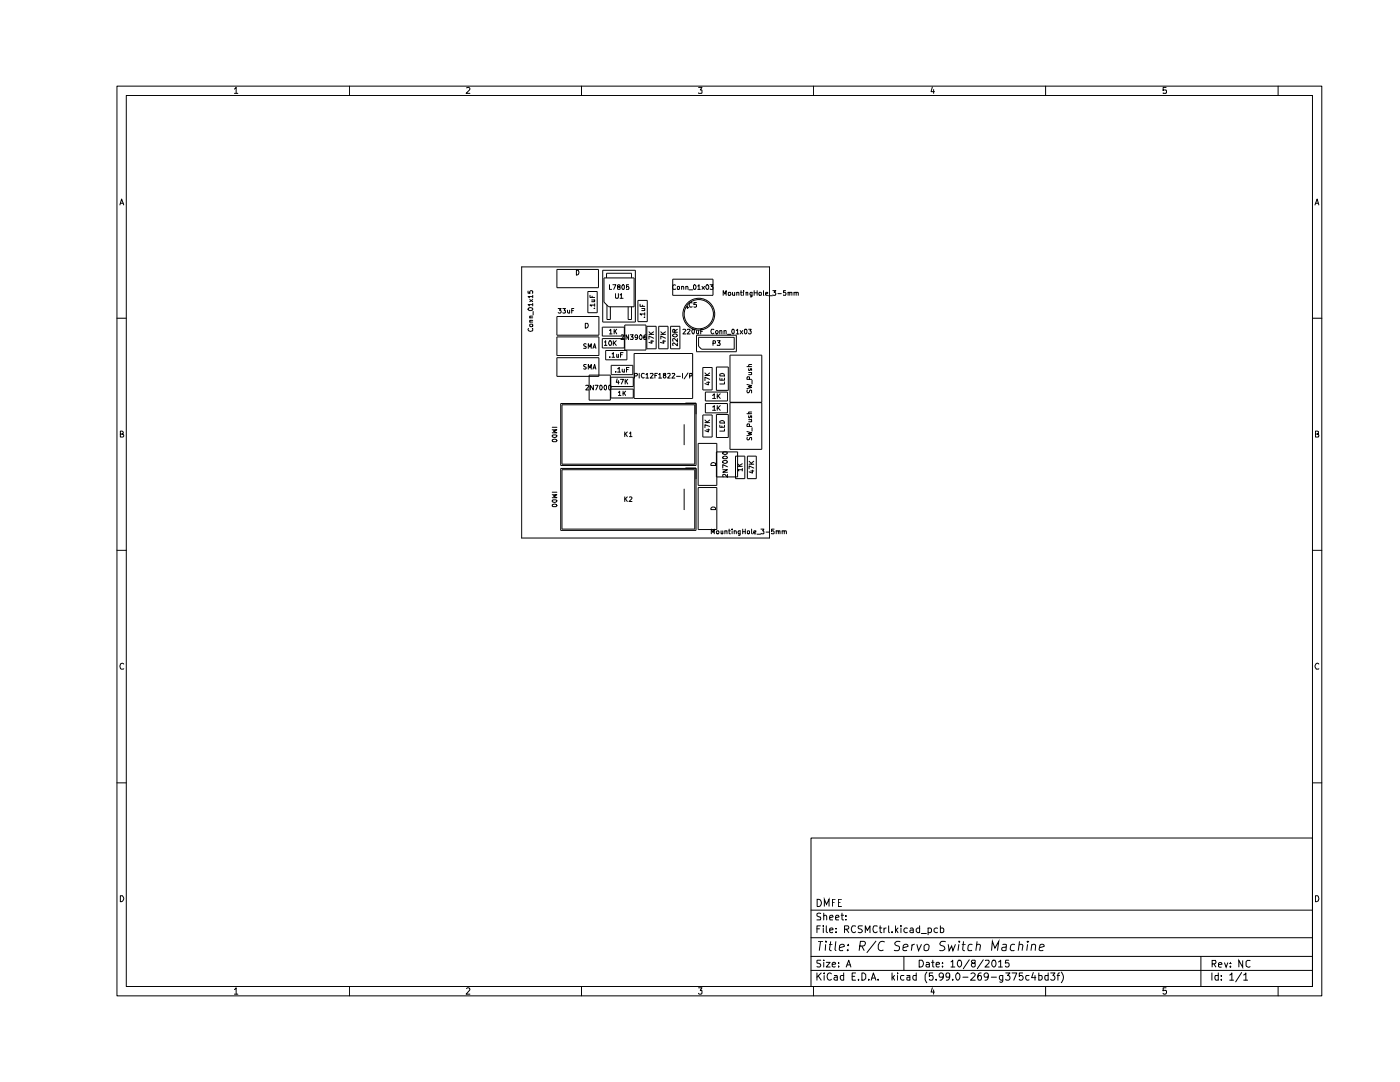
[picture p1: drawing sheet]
<svg xmlns="http://www.w3.org/2000/svg" width="279mm" height="216mm" viewBox="0 0 279 216" stroke-linecap="round" stroke-linejoin="round" font-family="sans-serif">
<g fill="none" stroke="#000" stroke-width=".2">
<path d="M23.3 17.2h240.5v181.5h-240.5zM25.2 19h236.7v177.8h-236.7zM46.8 17.8l.3-.4v1.2M46.8 18.6h.7M69.7 17.2v1.8M93.1 17.5l.4-.1 .3 .4-.8 .8h.8M116 17.2v1.8M139.4 17.4h.7l-.3 .5 .3 .1v.5h-.7M162.4 17.2v1.8M186.1 17.4l-.3 .9h.7M186.3 17.9v.7M208.7 17.2v1.8"/>
<path d="M232.7 17.4h-.6v.6l.6-.1v.7l-.6-.1M255.1 17.2v1.8M23.9 40.9l.4-1.2 .4 1.2M24 40.6h.6M104.1 53.3h49.5v54.1h-49.5zM105.4 58.1v.4h.4l-.1-.3 .2-.2 .4 .1-.1 .4M105.7 59.8l.6 .4M106.3 59.2h-.9l.2 .2M106.3 58.9v.5M106.3 59.8l-.6 .4M111.1 53.8h8.3v3.6h-8.3zM115 53.9h.4a.53 .53 0 0 1 .1 .6 .53 .53 0 0 1-.5 .4z"/>
<path d="M117.3 58.2h1.9v4.2h-1.9zM117.7 58.9v.5h1M118.1 59.9h.6M118.2 59.1v.3M118.6 59.9l.1 .3h-.6M120.3 53.9h6.5v10.4h-6.5zM120.5 55.5h6v5.7h-5l-1-.9zM121 55.5v-1h5v1M121.6 56.8v.9h.5M122.3 56.8h.6l-.4 .9M122.8 58.6l.1 .9h.4l.1-.9M123.4 57.2l-.2-.1v-.2h.6v.2l-.6 .2 .1 .4h.5v-.4l-.2-.1"/>
<path d="M123.8 58.8l.2-.2v.9M123.8 59.5h.5M124.2 56.9l.2-.1 .2 .2-.1 .7h-.3zM125.4 56.8h-.4v.5l.1-.2h.3l.1 .3-.1 .3h-.4M127.3 59.9h1.9v4.3h-1.9zM134.3 55.7h8v3.2h-8zM134.8 56.9l-.3-.1-.2 .3v.5l.1 .1h.4M135.2 57.2h.4l-.1 .5h-.3zM136 57.2l.4-.1 .1 .6M136 57.1v.6M136.9 57.2l.3-.1 .1 .6M136.9 57.1v.6"/>
<path d="M137.5 57.8h.7M138.4 57l.2-.2a.47 .47 0 0 1 .3 .5 .47 .47 0 0 1-.4 .4zM139.2 57.1l.3-.3v.9M139.2 57.7h.6M140.1 57.1l.5 .6M140.6 57.1l-.5 .6M140.9 57l.2-.2a.47 .47 0 0 1 .4 .5 .47 .47 0 0 1-.5 .4l-.1-.3zM141.7 56.8h.6l-.3 .3 .3 .2v.4h-.6M144.3 58.9v-.9l.4 .7 .2-.7v.9M145.3 58.4l.5-.1v.6l-.5-.1zM146.2 58.3v.5h.4M146.6 58.3v.6"/>
<path d="M147 58.4h.5v.5M147 58.3v.6M147.8 58.3h.3M147.9 58v.8l.2 .1M148.4 58v.1M148.4 58.3v.6M148.9 58.4l.3-.1v.6M148.9 58.3v.6M150.1 58.9h-.4v-.6h.4v.9h-.4M150.5 58v.9M150.5 58.4h.6M151.1 58v.9"/>
<path d="M151.5 58.3l.4 .1v.5h-.4zM152.4 58l.1 .9M152.8 58.7l.4-.2v-.2l-.4 .1v.4l.4 .1M153.4 59h.7M154.2 58h.6l-.3 .3 .3 .2-.1 .4-.5-.1M155.3 58.6h.6M156.8 58h-.4v.4l.3-.1 .2 .5-.1 .1-.4-.1M157.3 58.4l.3-.1v.6M157.3 58.3v.6M157.6 58.4l.4-.1v.6M158.5 58.4h.4v.5M158.5 58.3v.6"/>
<path d="M158.9 58.4h.4v.5M262.4 40.9l.5-1.2 .3 1.2M262.5 40.6h.6M23.3 63.5h1.9M105.5 65.5l-.1 .2a.56 .56 0 0 0 .9 .3l-.1-.5M105.5 61.5l.5-.1 .3 .2a.47 .47 0 0 1-.4 .4 .47 .47 0 0 1-.5-.4zM105.7 64.8l.5-.1 .1 .4h-.6zM105.7 64.3h.6M105.7 63.4h.6M106.3 63.9h-.6l.1 .4M106.3 63.1h-.6l.1 .3M106.3 60.8h-.9l.2 .2"/>
<path d="M106.3 60.5v.5M106.4 62.1v.7M111.1 71.4h8.4v3.7h-8.4zM111.1 63.2h8.4v3.7h-8.4zM111.1 67.2h8.4v3.8h-8.4zM111.4 61.6h.6l-.4 .3 .4 .2v.2l-.2 .2-.4-.1M112.3 61.6h.5l-.2 .3 .2 .1v.4h-.5M113.3 61.9v.4l.1 .2 .3-.1M113.7 61.9v.6M114.1 62h.3M114.5 61.6h-.4v.9M116.8 64.5h.4a.54 .54 0 0 1 .2 .6 .54 .54 0 0 1-.6 .3z"/>
<path d="M116.9 77l.5-.1 .1 .1-.6 .8h.6M117 72.7h-.4a.42 .42 0 0 0 .4 .6v.3l-.2 .1-.3-.1M117 68.7l-.4-.1-.1 .1 .1 .4 .4 .1-.1 .3h-.4M117.4 73.7v-1l.3 .7 .3-.7v1M117.4 69.5v-.9l.3 .7 .3-.7v.9M117.6 74.8h4.2v5h-4.2zM118.3 73.7l.4-1 .2 1M118.3 69.5l.4-.9 .2 .9M118.4 76.9v.9l-.6-.9v.9M118.4 73.4h.4M118.4 69.3h.4M118.6 61.6h.1"/>
<path d="M118.7 60.9h-1l.3 .2M118.7 60.6v.5M118.8 76.9h.6l-.5 .9M119.8 76.9a.47 .47 0 0 1 .4 .4 .47 .47 0 0 1-.3 .5l-.2-.2zM120.2 65.3h4.4v1.8h-4.4zM120.2 67.6h4.4v1.8h-4.4zM120.6 68.2l.3-.2v.9M120.6 77l.4-.1v.1v.6l-.1 .2a.63 .63 0 0 1-.3-.8zM120.6 68.9h.5M120.9 69.9h4.2v1.9h-4.2zM121.1 60.9v2.9h.7v-2.6M121.6 76.9a.47 .47 0 0 1 .4 .4 .47 .47 0 0 1-.4 .5l-.1-.2z"/>
<path d="M121.6 66l.3-.3v.9M121.6 66.6h.5M121.7 71.2v.1M121.7 68a.48 .48 0 0 1 .4 .5 .48 .48 0 0 1-.5 .4v-.2a.55 .55 0 0 1 .1-.7zM121.9 77.6h4.5v1.8h-4.5zM121.9 75.3h4.5v1.8h-4.5zM122 72.9h4.3v1.9h-4.3zM122.1 70.6l.3-.2v.9M122.1 71.3h.6M122.4 68v.9M122.6 68.4l.4 .5M122.6 65.7v.9"/>
<path d="M122.7 66l.4 .6M122.9 74.2v.1M123 68l-.6 .6M123.1 70.7v.6l.3-.1M123.1 65.7l-.5 .5M123.2 75.6l-.2 .7h.6M123.2 73.6h.2l.2-.3v1M123.2 74.3h.6M123.4 78.3l.3-.2v.8M123.4 70.7v.6M123.4 75.9v.7M123.4 78.9h.5"/>
<path d="M123.8 75.7h.6l-.4 .9M123.8 70.8h.4M124 66.9l.3-.1 .2 .3-.6 .6h.6M124.2 73.7v.4l.1 .2 .3-.1M124.3 70.4h-.5v.9M124.3 78.1v.8M124.5 78.4l.4 .5M124.6 73.7v.6M124.7 64.9h4.2v4.9h-4.2zM124.8 75.7v.9M124.9 78.1l-.6 .5M124.9 76l.4 .6"/>
<path d="M125 73.7h.4M125.3 75.7l-.5 .5M125.4 61.2v2.6h.6v-2.6M125.4 66.8v.9l-.5-.9v.9M125.5 73.3h-.5v1M125.8 66.8h.6l-.4 .4h.3v.5l-.5-.1M126.5 70.5h11.7v9h-11.7zM126.6 75h.5l.1-.2-.1-.3h-.5v.9M127.2 67.2l-.1 .2h-.3a.33 .33 0 0 1 0-.5 .33 .33 0 0 1 .4 0v.7l-.4 .1M127.6 74.5v.9M127.7 66.9l.1-.1a.48 .48 0 0 1 .4 .5 .48 .48 0 0 1-.5 .4l-.1-.3zM127.7 60.7v.4h1"/>
<path d="M128.1 61.6h.6M128.2 60.9v.2M128.6 63.3h.1M128.6 61.6l.1 .4h-.6M128.6 74.6l-.4-.1a.48 .48 0 0 0-.2 .6 .48 .48 0 0 0 .6 .3M128.7 62.7h-1l.3 .2M128.7 62.4v.5M128.9 66.8l-.3 .1-.1 .2v.5h.5l-.1-.4h-.3l-.1 .2M128.9 74.8l.3-.3v.9M128.9 75.4h.5M129.1 65.1h1.9v4.5h-1.9zM129.5 66.7h.9"/>
<path d="M129.5 66.2l.5 .5M129.8 74.6l.5-.1 .1 .2-.6 .7h.6M129.9 68.1h.5M130.1 67.9v.6l-.6-.2M130.4 67.5l-.9-.4v.5M130.4 66.2l-.5 .3M130.7 74.9h.3M131.2 74.5h-.5v.9M131.5 74.8l.2-.3v.9M131.5 75.4h.6M131.5 65.1h1.8v4.5h-1.8zM131.9 66.7h.9"/>
<path d="M131.9 66.2l.5 .5M132.2 68.1h.6M132.5 67.9v.6l-.7-.2M132.6 74.8l-.2-.2 .4-.1v.3l-.4 .2v.4h.2l.3-.1-.2-.5M132.8 67.5l-.9-.4v.5M132.8 66.2l-.5 .3M133.2 74.6h.5v.2l-.5 .6h.5M133.8 65.1h1.9v4.5h-1.9zM134.2 74.6l.4-.1 .1 .3-.6 .6h.6M134.3 66.8a.54 .54 0 0 1 .9 .2 .49 .49 0 0 1-.5 .2 .49 .49 0 0 1-.4-.4zM134.7 66.3v-.5h-.4v.5h.9M135 75.1h.8"/>
<path d="M135.2 68.4v.6l-.7-.6-.2 .1v.4M135.2 67.6v.6l-.6-.6h-.3v.5M135.2 65.7l-.5 .3M136.2 74.5v.9M136.3 65.8l.4-.1 .2 .2-.6 .7h.6M137 61.4h.6M137.2 65.8l.4-.1 .1 .3-.6 .6h.6M137.2 61v.6M137.3 74.4l-.8 1.2M137.6 75l.5-.1v-.4h-.5v.9M138.1 60.5l-.3-.1-.2 .2v.4l.2 .3 .3-.1M138.1 65.8l.4-.1 .1 .2v.5l-.2 .2-.3-.4z"/>
<path d="M139 60.4h-.5v.4h.5v.4h-.5M139 66v.5l.2 .1 .2-.1M139 66.9h8v3.3h-8zM139.4 67.3h7.1v2.4h-6.5l-.6-.6zM139.4 66v.6M139.8 66.1h.4M140.3 65.7h-.5v.9M140.3 73.3h1.8v4.5h-1.8zM140.7 74.9h.9M140.7 74.4l.5 .5M140.8 78.2h4.4v1.8h-4.4zM141 76.3h.6"/>
<path d="M141.4 76.2v.6l-.7-.3M141.6 75.7l-.9-.4v.6M141.6 74.4l-.5 .4M142.2 78.9l.4-.3v.9M142.2 79.5h.6M142.3 68.5h.4l.1-.4-.5-.1v.9M142.5 65.8l-.5-.1a.54 .54 0 0 0-.1 .5 .54 .54 0 0 0 .4 .4l.2-.1M142.8 66.1l.2-.1 .3 .1-.2 .5-.2-.1zM143 73.2h2.3v4.7h-2.3zM143.1 68h.6l-.3 .4h.3v.5l-.6-.1M143.1 78.6v.9M143.3 79l.4 .5"/>
<path d="M143.7 75.4v.5h.9v-.5M143.7 74.7a.53 .53 0 0 1 .5-.2 .53 .53 0 0 1 .4 .5h-.9zM143.7 66h.4v.6M143.7 66v.6M143.7 78.6l-.6 .6M144.1 75.5v.4M144.5 66h.4v.6M144.5 66v.6M144.6 76.2v.4h-.9M145.2 66.7h.7M145.7 70.9h6.3v9.4h-6.3zM146.1 65.8l.3-.1 .1 .2v.5l-.1 .2-.4-.4z"/>
<path d="M147 66l.2-.3v.9M147 66.6h.5M147.7 66l.5 .6M148.2 66l-.5 .6M148.6 65.7h.4l.1 .2v.5l-.3 .2-.2-.2zM149.1 76.7l.9 .3-.7 .1 .7 .2-.9 .3M149.1 73.2h.9M149.2 77.8l-.1 .3 .1 .3 .3-.1 .2-.5 .3 .1v.5M149.4 73.6v.3h.3v-.3h.3v.3M149.4 65.7h.5l-.2 .3 .2 .1v.4l-.2 .1h-.2l-.1-.1M149.4 74.3h.6M149.6 75.7v-.4l-.4-.1-.1 .5h.9"/>
<path d="M149.9 74.3v.5h-.5M150 72.7l-.6 .1 .1 .4M150.1 75.9v.7M261.9 63.5h1.9M24 86.6l.5-.1v-.4l-.5-.1v1.2h.5l.2-.3-.2-.3h-.1M110.2 85.8h.9l-.6 .2 .6 .4h-.9M110.2 86.9l.8-.1 .1 .2a.47 .47 0 0 1-.5 .3 .47 .47 0 0 1-.4-.4zM110.2 87.8a.54 .54 0 0 1 .9 .2l-.1 .1h-.6h-.2zM110.2 98.7h.9l-.6 .3 .6 .3h-.9M110.2 99.8l.8-.1 .1 .2a.47 .47 0 0 1-.5 .4 .47 .47 0 0 1-.4-.5zM110.2 85.3h.9M110.2 98.2h.9"/>
<path d="M112.2 80.8h26.5v11.8h-26.5zM112.2 93.7h26.5v11.9h-26.5zM124.7 86.2v.9M124.7 99.1v1M124.9 86.6l.3 .5M124.9 99.6l.3 .5M125.2 86.2l-.5 .5M125.2 99.1l-.5 .6M125.6 86.4l.3-.2v.9M125.6 99.2l.4-.1 .1 .3-.6 .7h.6M125.6 87.1h.5M136.5 84.7v4.1"/>
<path d="M136.5 97.5v4.3M136.8 93.4h2.1v12.4h-27v-12.3h27M136.8 80.4h2.1v12.5h-27v-12.4h27M139.3 88.5h3.8v8.4h-3.8zM139.3 97.3h3.8v8.4h-3.8zM140.3 82.8h1.8v4.4h-1.8zM140.7 84.3h.9M140.7 83.8l.5 .5M140.8 80.5h4.4v1.9h-4.4zM141 85.8h.6M141.4 85.6v.6l-.7-.3M141.6 85.1l-.9-.3v.5"/>
<path d="M141.6 83.8l-.5 .4M142 92.4l.4-.1 .4 .2v.4h-.9zM142.2 81.2l.4-.3v1M142.2 81.9h.6M143 82.7h2.3v4.6h-2.3zM143 90.2h4.2v5h-4.2zM143.1 80.9v1M143.3 81.4l.4 .5M143.7 84.8v.5h.9v-.5M143.7 84.1a.53 .53 0 0 1 .5-.2 .53 .53 0 0 1 .4 .5h-.9zM143.7 80.9l-.6 .6M144.1 85v.3"/>
<path d="M144.2 93.7h1l-1 .5h1M144.2 91.2a.54 .54 0 0 1 1 .2l-.2 .1h-.6l-.2-.1zM144.2 90.3l.8-.1 .2 .1a.47 .47 0 0 1-.5 .4 .47 .47 0 0 1-.5-.4zM144.3 91.9a.53 .53 0 0 1 .9 .3 .49 .49 0 0 1-.6 .3 .49 .49 0 0 1-.4-.5zM144.6 85.6v.4h-.9M145.2 94.7v.5l-.5-.5h-.5l.1 .5M145.2 93.1l-1-.4v.7M145.7 80.3h6.3v9.4h-6.3zM146.8 91h1.8v4.5h-1.8zM147.2 93h.9M147.2 92.5l.5 .5M148.1 93.7h-.9l.3 .3"/>
<path d="M148.1 93.5v.5M148.1 92.5l-.6 .4M149.1 86.1l.9 .3-.7 .1 .7 .2-.9 .3M149.1 82.5h.9M149.2 87.3l-.1 .3 .1 .2 .4-.2 .1-.3 .3 .1v.4M149.2 91h1.7v4.5h-1.7zM149.4 83v.3l.2 .1 .1-.4h.3v.4M149.4 83.7h.6M149.5 92.6h.9M149.5 92l.6 .6M149.6 85.1v-.4l-.4-.1-.1 .5h.9M149.8 94h.6"/>
<path d="M149.9 83.7l.1 .5h-.6M150 82.2h-.6l.1 .3M150.1 85.3v.7M150.2 93.8v.6l-.7-.3M150.4 93.4l-.9-.4v.6M150.4 92l-.5 .5M262.5 86.6h.4l.2-.2v-.3l-.6-.1v1.2h.6l.1-.3-.1-.3h-.2M23.3 109.8h1.9M110.2 100.8a.54 .54 0 0 1 .9 .1l-.1 .2h-.6l-.2-.1zM141.9 101.4l.2-.2h.5l.2 .1v.4h-.9zM142 106.5v-.9l.3 .7 .3-.7v.9M143.1 105.9h.3v.6h-.3z"/>
<path d="M143.9 105.9v.6l.3-.1M144.2 105.9v.6M144.7 106l.4-.1v.6M144.7 105.9v.6M145.4 105.9h.4M145.5 105.6v.8l.3 .1M146.1 105.6v.1M146.1 105.9v.6M146.5 106l.4-.1 .1 .6M146.5 105.9v.6M147.7 106.5h-.3v-.6h.3v.9h-.3M148.2 105.6v.9"/>
<path d="M148.2 106.1h.5M148.7 105.6v.9M149.2 106h.4l-.1 .5-.3-.1zM150 105.6v.8l.2 .1M150.4 106.3l.4-.1v-.3h-.3l-.1 .2v.3l.4 .1M151.1 106.6h.7M151.9 105.6h.6l-.3 .3 .3 .2v.3h-.6M152.9 106.2h.7M154.5 105.6h-.5v.5l.1-.2 .4 .2-.1 .4-.4-.1M154.9 106l.4-.1v.6M154.9 105.9v.6M155.3 106.1v-.2h.4v.6"/>
<path d="M156.1 106l.4-.1v.6M156.1 105.9v.6M156.5 106.1l.1-.2h.3v.6M261.9 109.8h1.9M24.7 132.5l-.3-.2a.67 .67 0 0 0-.5 .5 .67 .67 0 0 0 .3 .7l.5-.1M263.2 132.5l-.3-.2a.67 .67 0 0 0-.5 .5 .67 .67 0 0 0 .3 .7l.5-.1M23.3 156.2h1.9M261.9 156.2h1.9M24 178.7h.4a.66 .66 0 0 1 .3 .8 .66 .66 0 0 1-.7 .4zM161.9 167.2h100v29.6h-100zM163.1 179.5a.73 .73 0 0 1 .8 .7 .73 .73 0 0 1-.8 .7zM166.7 179.5h-.6v1.4"/>
<path d="M168 179.5h-.7v1.4h.7M262.5 178.7h.4a.66 .66 0 0 1 .3 .8 .66 .66 0 0 1-.7 .4zM46.8 197.4l.3-.3v1.3M46.8 198.4h.7M69.7 196.8v1.9M93.1 197.3l.4-.2 .3 .3-.8 1h.8M116 196.8v1.9M139.4 197.1h.7l-.3 .5 .3 .1v.5l-.2 .2h-.3l-.2-.2M161.9 193.6h100M161.9 190.8h100M161.9 187.1h100M161.9 181.6h100"/>
<path d="M162.4 196.8v1.9M163 194.1v1.5M163 185.3h.5M163.3 187.8h1M163.3 194.7l.6 .9M163.7 184.7h-.7v1.4M163.8 187.8l-.3 1.9M163.8 191.6h-.7v.6a.49 .49 0 0 1 .5 .1 .49 .49 0 0 1 .1 .6h-.7M163.8 182.3l-.5-.1-.3 .2v.3l.7 .3 .1 .2-.1 .4h-.7M163.9 194.1l-.9 .9M164.3 184.7v.1M164.3 185.2v.9"/>
<path d="M164.4 191.6v.1M164.4 182.8l.2-.2 .3 .1 .1 .9M164.4 182.2v1.4M164.4 192v1M164.5 194.1v.2M164.5 194.6v1M164.5 180.9v-1.4l.4 1 .6-1v1.4M164.8 188.4l-.1 1.3M164.9 187.8v.2M164.9 192h.8l-.8 1h.8M164.9 184.7v1.2l.3 .2M165.5 188.4h.6"/>
<path d="M165.6 185.6l.7-.1-.2-.3-.5 .1v.6l.2 .2 .4-.1M165.6 183.1l.7-.1-.2-.4-.4 .1-.1 .7 .1 .2h.5M165.8 187.8l-.3 1.6 .1 .2 .4 .1M165.9 194.3a.55 .55 0 0 0-.7 0 .55 .55 0 0 0-.1 .7l.1 .3a.45 .45 0 0 0 .7 .1M166.1 192.4h.7l-.2-.4-.5 .2v.6l.2 .2 .4-.1M166.1 180.1h.5M166.5 194.6h.5l.1 1M166.8 183.1l.6-.1-.1-.4-.5 .1v.7v.2h.6M166.8 187.8l-.2 1.6 .3 .3M166.8 185.9v.2M166.8 185.3h.1M167.1 195h-.4l-.3 .2 .3 .4 .4-.1"/>
<path d="M167.3 180.1h.4M167.4 192.8v.2M167.4 192.1v.1M167.6 189.1l.9-.3-.1-.3a.6 .6 0 0 0-.8 .2v.9h.6M167.9 182.6h.5M168 182.2v1.2l.1 .2h.3M168.4 194.6l-.6 .1a.6 .6 0 0 0 .2 .9l.4-.1M168.4 194.1v1.5M168.5 185.4l.8-.1v-.5l-.8-.1v1.4M168.8 183.5v.1M168.8 182.7v.2M168.9 193l.5-1.4 .4 1.4"/>
<path d="M168.9 185.4l.5 .7M169.1 192.5h.6M169.2 189.5v.2M169.3 188.5v.2M170.1 194.8h.5M170.7 194.1h-.6v1.5h.6M170.7 184.8l-.5-.1a.78 .78 0 0 0-.3 .8 .78 .78 0 0 0 .6 .6l.2-.2M171.3 195.4v.2M171.5 188.8l1-.1 .2-.5-.1-.2-.2-.2h-.7l-.2 1.9M172 188.8l.5 .9M172 194.1h.4l.4 .4v.7l-.4 .4h-.4zM172.1 184.7h-.7l-.1 .3v.3l.5 .1 .3 .4-.3 .3-.5-.1"/>
<path d="M172.7 186.1v-1.4l.4 1 .5-1v1.4M173.4 195.4v.2M173.9 195.6l.4-1.5 .5 1.5M174 195.2h.6M174.9 187.7l-1.9 2.4M175.1 184.8l-.6-.1-.3 .6 .1 .6 .3 .2 .5-.2M175.2 195.4v.2M175.5 185.2h.5M175.7 184.7v1.2l.3 .2M176.4 185.2v.9M176.5 188v-.1a.77 .77 0 0 0-1 .2l-.2 .5v.7a.62 .62 0 0 0 1 .2M176.8 185.2l-.4 .2"/>
<path d="M177.3 184.7v1.3l.2 .1M178 185.9v.2M178 194.1v1.5M178.2 195l.3 .6M178.5 194.6l-.5 .6M178.7 184.7v1.4M178.9 185.6l.3 .5M179.1 194.1v.2M179.1 194.6v1M179.2 185.2l-.5 .5M179.7 187.9a.79 .79 0 0 0-1.1 .3l.1 .4 .7 .2 .1 .6-.3 .3-.8-.1M179.8 184.7v.1"/>
<path d="M179.8 185.2v.9M180.3 189.1l.9-.3-.1-.3a.6 .6 0 0 0-.8 .2v.9h.7M180.4 194.6h-.5l-.2 .3 .2 .6h.5M180.4 190.8v2.8M181 194.6h.6v1M181.1 185.3l-.4-.1-.3 .2v.4l.3 .3 .4-.1M181.6 195l-.6 .1v.4h.6M181.7 185.3l.4-.1 .2 .1v.8M182 188.4l-.1 1.3M182.3 185.5l-.6 .1-.1 .2v.1l.2 .2 .5-.1M182.6 188.4l-.6 .2v.2M182.9 194.6h-.6l-.1 .3 .1 .6h.6"/>
<path d="M182.9 194.1v1.5M183 188.4l.3 1.3 .6-1.3M183.4 191.6h.6a.77 .77 0 0 1 .2 .9 .77 .77 0 0 1-.8 .5zM183.5 185.3l-.4-.1-.2 .2v.4l.2 .3 .4-.1M183.5 184.7v1.4M183.9 186.3h1M184.7 188.5l.4-.1 .2 .2v.8a.56 .56 0 0 1-.9 .1v-.7zM184.9 192.1l.3-.1 .3 .2v.8M185 194a1.59 1.59 0 0 0-.1 2l.1 .1M185.2 185.3l.4-.1 .3 .2-.1 .6h-.6M185.2 185.2v1.3M185.5 192.4h-.6l-.1 .2 .2 .4 .5-.1"/>
<path d="M185.9 192h.5M186.1 197.1l-.3 .9h.7M186.2 191.6v1.3l.2 .1M186.2 194.1h-.7v.7l.1-.2 .6 .1v.8l-.6 .1-.1-.2M186.3 197.5v.9M186.8 192.4h.7l-.2-.4h-.3l-.2 .2v.6l.2 .2 .4-.1M186.8 195.4v.2M187.1 185.3a.45 .45 0 0 0-.7 .1v.4a.45 .45 0 0 0 .7 .2M187.7 185.3l.4-.1 .3 .2-.1 .6h-.6M187.7 184.7v1.4M188.1 192.8v.2M188.1 192.1v.1"/>
<path d="M188.3 194.7l-.2 .3h-.5l-.2-.6 .3-.3h.2l.4 .3-.1 .8-.4 .4h-.2M188.7 187.9h-.9l-.2 .4 .1 .3a.85 .85 0 0 1 .9 .8 .79 .79 0 0 1-1.1 .2M189.2 188.4l.2 1.3 .5-.9 .3 .9 .5-1.3M189.5 194.7v.3h-.6v-.8l.4-.1 .2 .3-.1 1-.5 .2M189.8 191.9l.3-.3v1.4M189.8 193h.8M190.1 195.4v.2M191.1 194.1a.76 .76 0 0 1 .5 .8 .76 .76 0 0 1-.5 .7l-.3-.4a.85 .85 0 0 1 .3-1.1zM191.2 191.7l.1-.1a.68 .68 0 0 1 .7 .6 .68 .68 0 0 1-.6 .8 .89 .89 0 0 1-.2-1.3zM191.4 188.4l-.2 1.3M191.4 187.8v.2M192 188.4h.7"/>
<path d="M192.2 195h1M192.3 187.8l-.2 1.6 .1 .2 .3 .1M193.4 191.5l-1.2 1.8M193.8 194.3l.1-.1a.47 .47 0 0 1 .7 .4l-.9 1h.9M194.1 188.5h-.7l-.3 .9 .3 .3 .6-.1M194.1 192.2l-.2-.3v-.2l.6-.1 .1 .4-.6 .2-.1 .2v.3l.2 .3 .5-.2v-.5l-.2-.1M194.9 188.6l.3-.2 .4 .1-.1 1.2M195 187.8l-.3 1.9M195.8 194.1h-.2a.92 .92 0 0 0-.2 1.5 .46 .46 0 0 0 .5-.6 .46 .46 0 0 0-.7-.3l-.1 .3M196.2 191.5l-1.2 1.8M196.7 191.7l.6-.1 .1 .3-.8 1.1h.8M197.2 194.7l-.1 .3h-.5l-.2-.3v-.3l.2-.2 .4-.1a.99 .99 0 0 1 0 1.4l-.4 .1"/>
<path d="M197.8 195h1.1M197.9 189.7l.1-1.9 .6 1.4 .7-1.4-.2 1.9M198.1 191.7l.5-.1a.97 .97 0 0 1-.2 1.4 .78 .78 0 0 1-.3-1.3zM199.3 191.9l.4-.3v1.4M199.3 193h.7M200.1 188.5h.7v1.2M200.1 195.5l-.3 .1-.3-.2-.1-.5 .2-.3h.5v1.1a.36 .36 0 0 1-.6 .2M200.7 194.1h.9l-.5 .5a.49 .49 0 0 1 .5 .4 .49 .49 0 0 1-.3 .6h-.4l-.2-.2M200.8 188.8l-.1 .2-.7 .1a.36 .36 0 0 0 .2 .6l.6-.1M201.3 191.6h-.6l-.1 .6h.7v.7l-.5 .1-.2-.2M202 194.1h.9l-.6 1.5M202.5 188.5h-.6l-.3 .9 .3 .3 .6-.1"/>
<path d="M203.4 188.6l.2-.2 .5 .1-.1 1.2M203.5 187.8l-.3 1.9M204.1 194.1h-.7v.7l.2-.2h.3a.54 .54 0 0 1 0 1h-.3l-.2-.2M205.1 188.4l-.2 1.3M205.2 187.8l-.2 .1h.2v-.1l-.1 .2M205.4 194.6l-.6 .1a.6 .6 0 0 0 .1 .9l.5-.1M205.9 188.6l.3-.2 .4 .1v1.2M205.9 188.4l-.1 1.3M206.2 194.1l-.3 1h.8M206.6 194.6v1M207.3 194.6h.5l.2 .3-.2 .6h-.5M207.3 194.1v1.5"/>
<path d="M207.4 189.1l1-.3-.1-.3h-.7l-.2 .9 .2 .3 .6-.1M208.7 196.8v1.9M209.2 194.6h-.6l-.1 .3 .1 .6h.6M209.2 194.1v1.5M209.7 194.1h.8l-.4 .5a.49 .49 0 0 1 .5 .4 .49 .49 0 0 1-.3 .6h-.4l-.2-.2M211 194.6h.5M211.5 194.1h-.2l-.2 .3v1.2M211.8 194l.1 .1a1.53 1.53 0 0 1-.1 2M232.7 197.1h-.6v.6l.6-.1v.7l-.4 .1-.2-.2M239.7 190.8v6M241.9 194.1v1.5M241.9 192.3h.5a.42 .42 0 0 0 .2-.7h-.7v1.4"/>
<path d="M242.2 192.3l.5 .7M243.1 194.6h-.6v.3v.6h.6M243.1 194.1v1.5M243.2 192.5l.7-.1-.2-.3-.5 .1v.6l.2 .2 .4-.1M243.7 195.4v.2M243.7 194.6v.2M244.4 192.1l.3 .9 .3-.9M245.4 194.6l.4-.5v1.5M245.4 195.6h.8M245.5 192.8v.2M245.5 192.2h.1M247.8 194.1l-1.2 1.8"/>
<path d="M248 191.6v1.4l-.8-1.4v1.4M248.2 194.6l.4-.5v1.5M248.2 195.6h.8M249.5 191.7l-.6-.1-.2 .3 .1 .9 .3 .2 .4-.2M255.1 196.8v1.9"/>
<circle cx="139.5" cy="62.7" r="3.2"/>
<circle cx="139.5" cy="62.7" r="2.92"/>
</g>
</svg>
